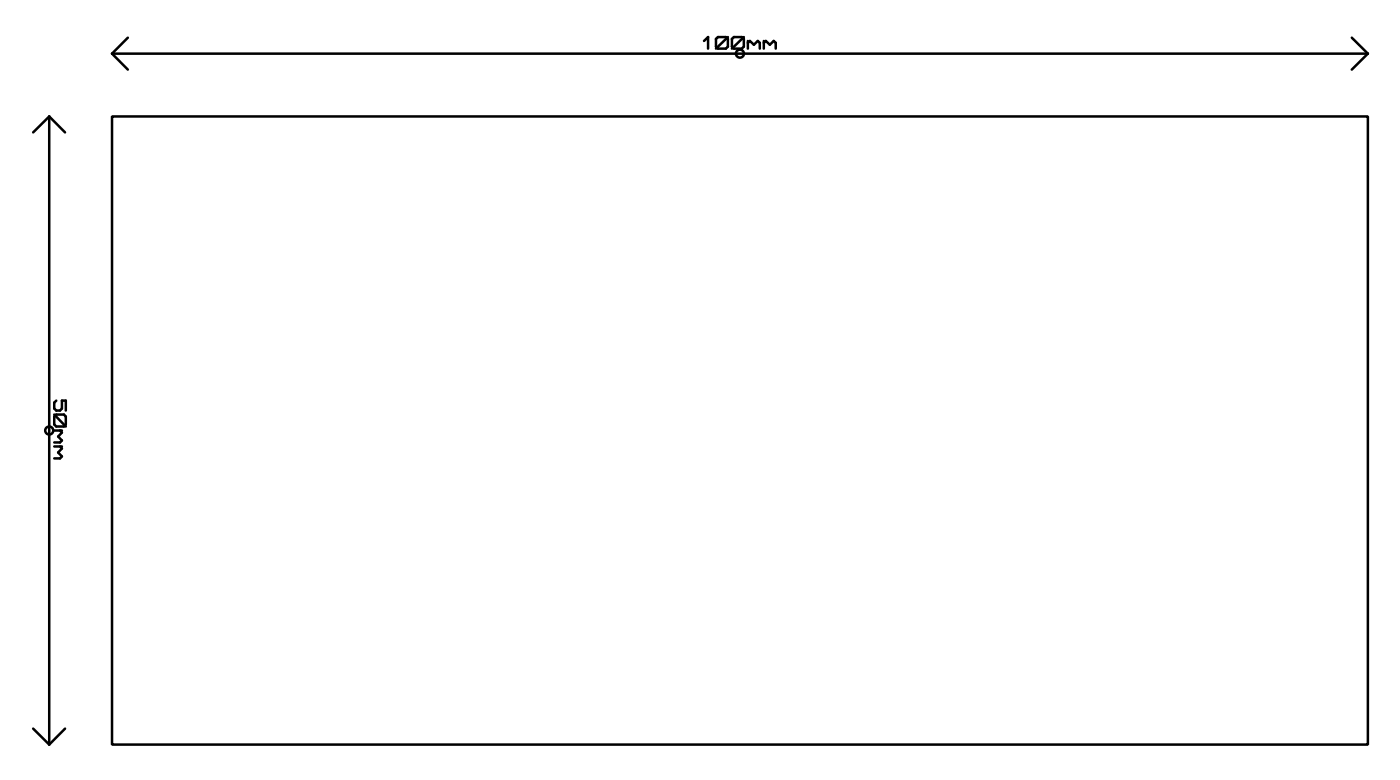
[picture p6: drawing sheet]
<svg xmlns="http://www.w3.org/2000/svg" width="111mm" height="62mm" viewBox="0 0 111 62" stroke-linecap="round" stroke-linejoin="round" font-family="sans-serif">
<g fill="none" stroke="#000" stroke-width=".2">
<path d="M3.9 9.3v50M3.9 9.3l-1.3 1.2M3.9 9.3l1.3 1.2M8.9 9.3h100v50h-100zM8.9 4.3h100M8.9 4.3l1.3 1.2M10.2 3l-1.3 1.3M56.1 3.3l.3-.4v1M57 3.1l.2-.2h.6l.2 .2v.6l-.2 .2h-.6l-.2-.2zM58 2.9l-1 1M58.3 3.1l.1-.2h.7l.1 .2v.6l-.1 .2h-.7l-.1-.2zM59.2 2.9l-.9 1"/>
<path d="M59.5 3.3v.6M59.5 3.4l.2-.1 .3 .3 .3-.3 .2 .1v.5M60.8 3.3v.6M60.8 3.4l.2-.1 .3 .3 .3-.3 .2 .1v.5M107.6 3l1.3 1.3M108.9 4.3l-1.3 1.2M4.3 33.2l.2-.2h.6l.1 .2v.6l-.1 .1h-.6l-.2-.1zM4.3 33l.9 .9M4.3 34.3h.6M4.3 35.5h.6M4.5 31.9l-.2 .1v.5l.2 .2h.3l.1-.2v-.6h.3v.8M4.8 34.3l.1 .1-.3 .3 .3 .4-.1 .1h-.5"/>
<path d="M4.8 35.5l.1 .2-.3 .3 .3 .3-.1 .2h-.5M2.6 58l1.3 1.3M5.2 58l-1.3 1.3"/>
<circle cx="58.9" cy="4.3" r=".32"/>
<circle cx="3.9" cy="34.3" r=".32"/>
</g>
</svg>
